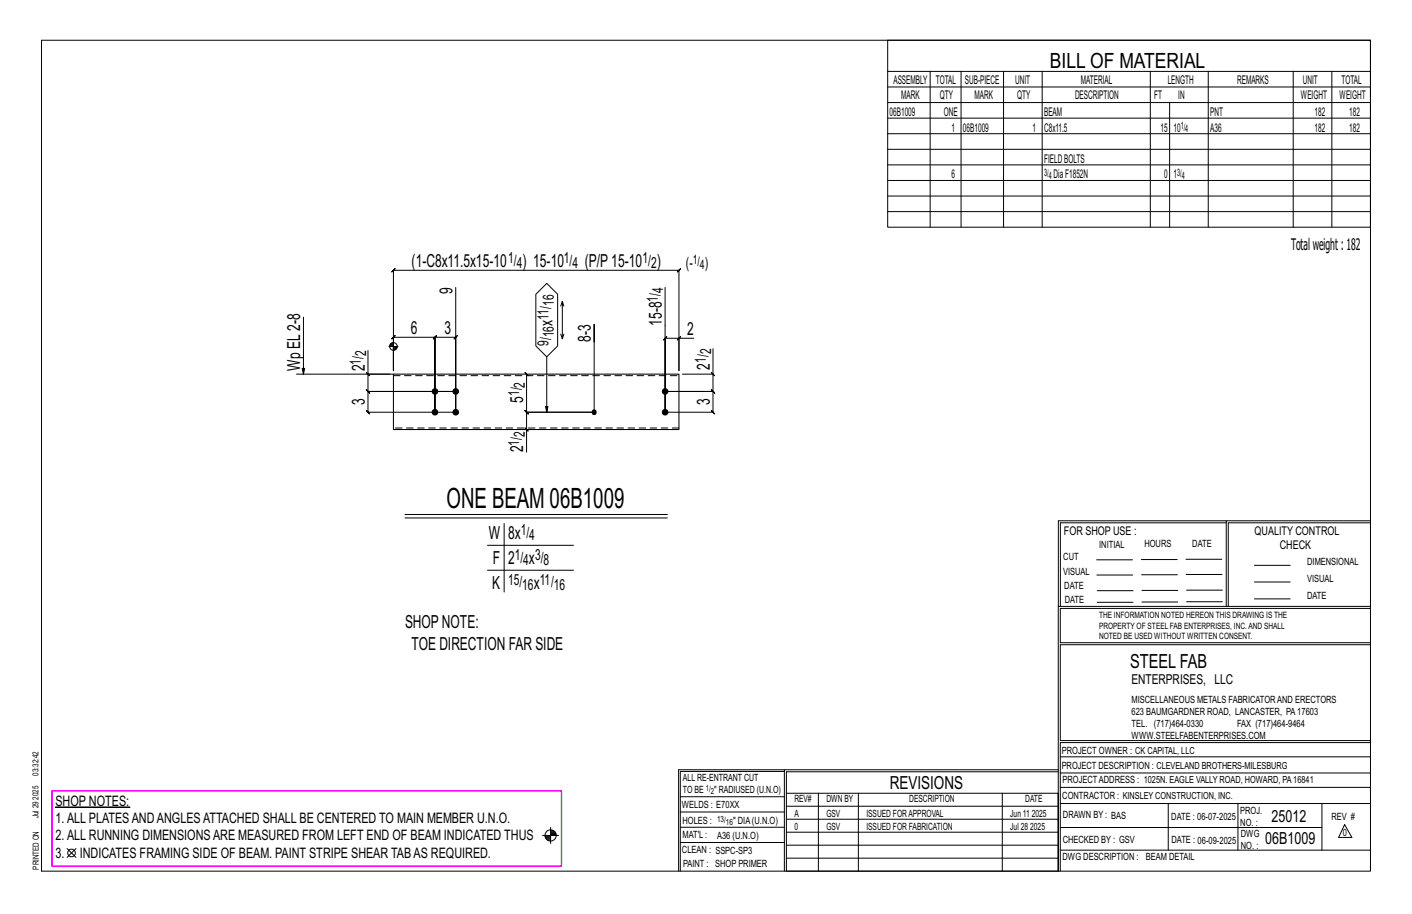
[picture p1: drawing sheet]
<svg xmlns="http://www.w3.org/2000/svg" width="432mm" height="279mm" viewBox="0 0 432 279" stroke-linecap="round" stroke-linejoin="round" font-family="sans-serif">
<defs><g id="words">
<text font-size="8.6" x="136.6" y="155.3">ONE BEAM 06B1009</text>
<text font-size="6.4" x="321.1" y="20.7">BILL OF MATERIAL</text>
<text font-size="5.9" x="345.6" y="204.1">STEEL FAB</text>
<g font-size="5.5">
<text x="125.9" y="81.6">(1-C8x11.5x15-10</text>
<text x="159.7" y="81.6">) 15-10</text>
<text x="178.9" y="81.6">(P/P15-10</text>
<text x="200.8" y="81.6">)</text>
<text x="138.4" y="89.9" transform="rotate(-90 138.4 89.9)">9</text>
<text x="169" y="99.6" transform="rotate(-90 169 99.6)">x</text>
<text x="202.4" y="99.6" transform="rotate(-90 202.4 99.6)">15-8</text>
<text x="125.6" y="102.1">6</text>
<text x="135.9" y="102.1">3</text>
<text x="180.7" y="104.5" transform="rotate(-90 180.7 104.5)">8-3</text>
<text x="210.1" y="102.4">2</text>
<text x="91.8" y="113.3" transform="rotate(-90 91.8 113.3)">Wp EL2-8</text>
<text x="111.5" y="113.6" transform="rotate(-90 111.5 113.6)">2</text>
<text x="217" y="113" transform="rotate(-90 217 113)">2</text>
<text x="111.5" y="123.9" transform="rotate(-90 111.5 123.9)">3</text>
<text x="160" y="123.1" transform="rotate(-90 160 123.1)">5</text>
<text x="217" y="123.9" transform="rotate(-90 217 123.9)">3</text>
<text x="160" y="138.2" transform="rotate(-90 160 138.2)">2</text>
<text x="149.5" y="164.8">W</text>
<text x="155.4" y="164.8">8x</text>
<text x="150.7" y="172.4">F</text>
<text x="155.4" y="172.4">2</text>
<text x="161.8" y="172.4">x</text>
<text x="150.5" y="180">K</text>
<text x="163.2" y="180">x</text>
<text x="123.9" y="192.1">SHOPNOTE:</text>
<text x="125.8" y="198.6">TOE DIRECTION FAR SIDE</text>
<text x="272.2" y="241.1">REVISIONS</text>
</g>
<g font-size="5.1">
<text x="388.9" y="251.3">25012</text>
<text x="386.9" y="258.1">06B1009</text>
</g>
<text font-size="4.9" x="394.8" y="76.4">Totalweight : 182</text>
<g font-size="4.7">
<text x="155.4" y="80.4">1/</text>
<text x="158" y="82">4</text>
<text x="172.5" y="80.4">1/</text>
<text x="175.1" y="82">4</text>
<text x="196.5" y="80.4">1/</text>
<text x="199.1" y="82">2</text>
<text x="209.7" y="81.8">(-</text>
<text x="215.5" y="81.8">)</text>
<text x="202.8" y="89.6" transform="rotate(-90 202.8 89.6)">4</text>
<text x="169.4" y="93.4" transform="rotate(-90 169.4 93.4)">16</text>
<text x="201.2" y="92.2" transform="rotate(-90 201.2 92.2)">1/</text>
<text x="167.7" y="97.8" transform="rotate(-90 167.7 97.8)">11/</text>
<text x="167.7" y="105.7" transform="rotate(-90 167.7 105.7)">9/</text>
<text x="169.4" y="103.1" transform="rotate(-90 169.4 103.1)">16</text>
<text x="110.3" y="111.5" transform="rotate(-90 110.3 111.5)">1/</text>
<text x="112" y="108.9" transform="rotate(-90 112 108.9)">2</text>
<text x="215.8" y="111" transform="rotate(-90 215.8 111)">1/</text>
<text x="217.5" y="108.3" transform="rotate(-90 217.5 108.3)">2</text>
<text x="160.5" y="118.5" transform="rotate(-90 160.5 118.5)">2</text>
<text x="158.8" y="121.1" transform="rotate(-90 158.8 121.1)">1/</text>
<text x="158.8" y="136.2" transform="rotate(-90 158.8 136.2)">1/</text>
<text x="160.5" y="133.6" transform="rotate(-90 160.5 133.6)">2</text>
<text x="159.3" y="163.5">1/</text>
<text x="161.9" y="165.2">4</text>
<text x="157.4" y="171.1">1/</text>
<text x="160" y="172.8">4</text>
<text x="163.6" y="171.1">3/</text>
<text x="166.2" y="172.8">8</text>
<text x="155.4" y="178.7">15/</text>
<text x="165" y="178.7">11/</text>
<text x="159.7" y="180.4">16</text>
<text x="169.4" y="180.4">16</text>
</g>
<g font-size="4.4">
<text x="17" y="251.7">1.ALL PLATESANDANGLESATTACHED SHALL BE CENTERED TO MAIN MEMBER U.N.O.</text>
<text x="17" y="246.4">SHOP NOTES:</text>
<text x="17" y="256.9">2.ALL RUNNING DIMENSIONSARE MEASURED FROM LEFT END OF BEAM INDICATED THUS</text>
<text x="17" y="262.1">3.</text>
<text x="24.4" y="262.1">INDICATES FRAMING SIDE OF BEAM. PAINT STRIPE SHEAR TABAS REQUIRED.</text>
</g>
<text font-size="4.2" x="346" y="209.1">ENTERPRISES, LLC</text>
<g font-size="4">
<text x="211.8" y="80.7">1/</text>
<text x="214.1" y="82.1">4</text>
</g>
<g font-size="3.7">
<text x="273.2" y="25.6">ASSEMBLY</text>
<text x="286.2" y="25.6">TOTAL</text>
<text x="295.1" y="25.6">SUB-PIECE</text>
<text x="310.4" y="25.6">UNIT</text>
<text x="330.5" y="25.6">MATERIAL</text>
<text x="357.1" y="25.6">LENGTH</text>
<text x="378.3" y="25.6">REMARKS</text>
<text x="398.4" y="25.6">UNIT</text>
<text x="410.2" y="25.6">TOTAL</text>
<text x="272.1" y="35.5">06B1009</text>
<text x="275.6" y="30.4">MARK</text>
<text x="287.4" y="30.4">QTY</text>
<text x="288.6" y="35.5">ONE</text>
<text x="298" y="30.4">MARK</text>
<text x="311" y="30.4">QTY</text>
<text x="319.3" y="35.5">BEAM</text>
<text x="328.7" y="30.4">DESCRIPTION</text>
<text x="353" y="30.4">FT</text>
<text x="360.3" y="30.4">IN</text>
<text x="370.1" y="35.5">PNT</text>
<text x="397.8" y="30.4">WEIGHT</text>
<text x="402" y="35.5">182</text>
<text x="409.6" y="30.4">WEIGHT</text>
<text x="412.6" y="35.5">182</text>
<text x="290.9" y="40.2">1</text>
<text x="294.5" y="40.2">06B1009</text>
<text x="315.8" y="40.2">1</text>
<text x="319.3" y="40.2">C8x11.5</text>
<text x="354.9" y="40.2">15</text>
<text x="358.9" y="40.2">10</text>
<text x="370.1" y="40.2">A36</text>
<text x="402" y="40.2">182</text>
<text x="412.6" y="40.2">182</text>
<text x="319.3" y="49.7">FIELDBOLTS</text>
<text x="290.9" y="54.5">6</text>
<text x="322.2" y="54.5">DiaF1852N</text>
<text x="356" y="54.5">0</text>
<text x="358.9" y="54.5">1</text>
<text x="325.3" y="163.4">FOR SHOP USE :</text>
<text x="383.7" y="163.4">QUALITY CONTROL</text>
<text x="391.4" y="167.8">CHECK</text>
</g>
<g font-size="3.1">
<text x="361.1" y="39.4">1/</text>
<text x="362.5" y="40.5">4</text>
<text x="319.3" y="53.7">3/</text>
<text x="360" y="53.7">3/</text>
<text x="320.7" y="54.8">4</text>
<text x="361.4" y="54.8">4</text>
<text x="336.2" y="167.4">INITIAL</text>
<text x="350" y="167.1">HOURS</text>
<text x="364.6" y="167.2">DATE</text>
<text x="325.2" y="171.3">CUT</text>
<text x="399.8" y="172.8">DIMENSIONAL</text>
<text x="325.1" y="175.8">VISUAL</text>
<text x="399.8" y="177.9">VISUAL</text>
<text x="325.5" y="180">DATE</text>
<text x="325.7" y="184.4">DATE</text>
<text x="399.8" y="183.1">DATE</text>
<text x="346" y="215">MISCELLANEOUS METALS FABRICATORAND ERECTORS</text>
<text x="346" y="218.6">623 BAUMGARDNER ROAD, LANCASTER, PA17603</text>
<text x="346" y="225.8">WWW.STEELFABENTERPRISES.COM</text>
<text x="346" y="222.2">TEL. (717)464-0330</text>
<text x="378.3" y="222.2">FAX (717)464-9464</text>
<text x="324.7" y="230.5">PROJECT OWNER : CK CAPITAL, LLC</text>
<text x="208.8" y="238.8">ALL RE-ENTRANT CUT</text>
<text x="324.7" y="235.1">PROJECT DESCRIPTION : CLEVELAND BROTHERS-MILESBURG</text>
<text x="324.9" y="239.5">PROJECTADDRESS : 1025N. EAGLE VALLY ROAD, HOWARD, PA16841</text>
<text x="208.8" y="242.5">TO BE</text>
<text x="218.4" y="242.5">&quot; RADIUSED (U.N.O)</text>
<text x="242.9" y="245.3">REV#</text>
<text x="252.7" y="245.3">DWN BY</text>
<text x="278.1" y="245.3">DESCRIPTION</text>
<text x="313.5" y="245.3">DATE</text>
<text x="324.9" y="244.2">CONTRACTOR : KINSLEY CONSTRUCTION, INC.</text>
<text x="208.5" y="247">WELDS : E70XX</text>
<text x="208.7" y="251.7">HOLES :</text>
<text x="224.2" y="251.8">&quot; DIA(U.N.O)</text>
<text x="242.9" y="249.9">A</text>
<text x="252.7" y="249.9">GSV</text>
<text x="264.9" y="249.9">ISSUED FORAPPROVAL</text>
<text x="309" y="249.9">Jun 11</text>
<text x="315.5" y="249.9">2025</text>
<text x="325.1" y="250">DRAWN BY : BAS</text>
<text x="358.2" y="250.5">DATE : 06-07-2025</text>
<text x="379.3" y="248.9">PROJ.</text>
<text x="407.2" y="250.5">REV #</text>
<text x="208.7" y="256.3">MAT'L :</text>
<text x="219.3" y="256.4">A36 (U.N.O)</text>
<text x="242.9" y="253.8">0</text>
<text x="252.7" y="253.8">GSV</text>
<text x="264.9" y="253.8">ISSUED FOR FABRICATION</text>
<text x="309" y="253.8">Jul 28</text>
<text x="315" y="253.8">2025</text>
<text x="325" y="257.6">CHECKED BY : GSV</text>
<text x="358.3" y="257.7">DATE : 06-09-2025</text>
<text x="379.3" y="252.5">NO. :</text>
<text x="379.5" y="255.9">DWG</text>
<text x="410.6" y="255.5">0</text>
<text x="208.6" y="260.7">CLEAN : SSPC-SP3</text>
<text x="324.9" y="262.9">DWG DESCRIPTION :</text>
<text x="350.4" y="263">BEAM DETAIL</text>
<text x="379.5" y="259.5">NO. :</text>
<text x="208.9" y="265">PAINT : SHOP PRIMER</text>
</g>
<g font-size="2.7">
<text x="336.1" y="189">THE INFORMATION NOTED HEREON THIS DRAWING IS THE</text>
<text x="336.1" y="195.4">NOTED BE USED WITHOUT WRITTEN CONSENT.</text>
<text x="336.1" y="192.2">PROPERTY OF STEEL FAB ENTERPRISES, INC.AND SHALL</text>
</g>
<g font-size="2.6">
<text x="215.9" y="241.8">1/</text>
<text x="217.4" y="242.7">2</text>
<text x="219.3" y="251.1">13/</text>
<text x="222" y="252.1">16</text>
</g>
<g font-size="2.5">
<text x="11.7" y="237.1" transform="rotate(-90 11.7 237.1)">03:32:42</text>
<text x="11.8" y="244.4" transform="rotate(-90 11.8 244.4)">2025</text>
<text x="11.8" y="250.1" transform="rotate(-90 11.8 250.1)">Jul 29</text>
<text x="11.9" y="265.8" transform="rotate(-90 11.9 265.8)">PRINTED ON</text>
</g>
</g></defs>
<g fill="#000" stroke="#000" stroke-width=".31">
<path d="M17 246.7h22.7v.1h-22.7z"/>
<circle cx="133" cy="119.7" r=".86"/>
<circle cx="139.4" cy="119.7" r=".86"/>
<circle cx="203.4" cy="119.7" r=".86"/>
<circle cx="133" cy="126" r=".86"/>
<circle cx="139.4" cy="126" r=".86"/>
<circle cx="181.6" cy="126" r=".68"/>
<circle cx="203.4" cy="126" r=".86"/>
</g>
<g fill="none" stroke="#000" stroke-width=".31">
<path d="M12.7 12.3h406.4v254h-406.4zM271.5 12.3h147.6v57.2h-147.6zM271.5 21.8h147.6M271.5 26.6h147.6M271.5 31.4h147.6M271.5 36.1h147.6M284.5 21.8v47.7M293.9 21.8v47.7M306.9 21.8v47.7M318.7 21.8v47.7M351.8 21.8v47.7M357.7 31.4v38.1"/>
<path d="M369.5 21.8v47.7M395.5 21.8v47.7M407.3 21.8v47.7M271.5 40.9h147.6M271.5 45.6h147.6M271.5 50.4h147.6M271.5 55.2h147.6M271.5 59.9h147.6M271.5 64.7h147.6M92.8 97v17.4l-.4-1.8h.8l-.4 1.8M139.4 87.9v38.1v-22.9l.5-.5-1 1 .5-.5h-6.4l.5-.5-1 1 .5-.5v22.9v-22.9l.5-.5-1 1 .5-.5h-12.7l.5-.5-1 1 .5-.5v10.2M163.9 90l3.3-3.4 3.3 3.4v15.7l-3.3 3.4-3.3-3.4z"/>
<path d="M172 92.1l-.5 1.5M172.4 93.6l-.4-1.5v11.5M203.4 87.9v38.1v-22.6l-.5 .5 1-1-.5 .5h4.2M90.7 114.4h29.6M112 113.9l1 1zM112.5 114.4v5.3l-.5-.5 1 1-.5-.5h26.9h-26.9l-.5-.5 1 1-.5-.5v6.3l-.5-.5 1 1-.5-.5h26.9M112.5 107.1v7.3h6.8M118.9 105.9h2.8M119.3 105.4v.5M119.5 105.1v.8M119.7 104.9v1M119.9 104.8v1.1"/>
<path d="M120.1 104.8v1.1M120.3 104.5v2.8M120.5 105.9v1.2M120.7 105.9v1.1M120.9 105.9v1M121.2 105.9v.8M121.4 105.9v.5M160.5 113.9l1 1zM161 114.4v11.6l-.5-.5 1 1-.5-.5h20.7M167.2 109.1v16.9l-.4-1.7h.8l-.4 1.7M171.5 102.1l.5 1.5 .4-1.5M181.7 104.5v-5.3v26.8"/>
<path d="M208.1 102.9l-1 1zM212.2 103.4h-4.6v9.9v-30.7l.5-.5-1 1 .5-.5h-87.3l.5-.5-1 1 .5-.5v30.7v-7.4M217.5 113.9l1 1zM218 106.6v7.8h-9.3M218 114.4v5.3l-.5-.5 1 1-.5-.5h-14.6h14.6l-.5-.5 1 1-.5-.5v6.3l-.5-.5 1 1-.5-.5h-14.6M181.7 126h-20.7l-.5-.5 1 1-.5-.5v5.3l-.5-.5 1 1-.5-.5v6.9M123.9 157.3h80.2M123.9 158.3h80.2M375 159.8h-50.7v25.6M375 159.2h-51.3l-.1 107.1M419.1 159.2h-44.1v26.2M419.1 159.8h-43.5v25.6"/>
<path d="M149.1 166.7h26.3M149.1 174.3h26.3M154.2 160v21M335.4 171.1h10.9M335.4 175.8h11M349 171h11M349.1 175.7h11M362.7 171h10.9M362.7 175.6h11M383.6 172.8h11M383.6 177.9h11M323.7 185.4h95.4"/>
<path d="M335.5 184.1h11M335.5 180.6h11M349.2 184h11M349.2 180.5h11M362.9 180.4h10.9M362.9 184h10.9M383.6 183.1h11M419.1 186h-94.9v10.5h94.9M419.1 197.1h-94.9v29.3h94.9v.6h-94.9v39.3M239.9 235.8h-31.9v30.5M239.9 235.3h-32.4v31M323.6 235.3h-83.7v31"/>
<path d="M323.6 235.9h-83.1v6.6M324.2 236.3h94.9M324.2 231.4h94.9M20.5 259.4l2.7 2.7M23.2 259.4l-2.7 2.7M165.9 255.4h4.9M166.7 255.7h1.7M166.8 256h1.6M166.9 256.2h1.5M167.1 256.5h1.3M167.4 256.8h1M168.4 252.9v4.9"/>
<path d="M168.4 254h.9M168.4 254.5h1.5M168.4 255.1h1.7M168.4 254.2h1.3M168.4 254.8h1.6M208 252.9h31.9M208 257.5h31.9M208 243.6h31.9M208 248.2h31.9M240.5 242.5h83.1v23.8h-83.1zM240.5 258.4h83.1M240.5 254.4h83.1"/>
<path d="M240.5 250.4h83.1M240.5 246.5h83.1M250.3 242.5v23.8M262.5 242.5v23.8M306.5 242.5v23.8M324.2 253h80.1M324.2 245.6h94.9M324.2 259.9h94.9M324.2 240.7h94.9M357.3 245.6v14.3M378.6 245.6v14.3M404.3 245.6v14.3"/>
<path d="M411.2 252.1l2.2 3.9h-4zM240.5 262.3h83.1"/>
<circle cx="120.3" cy="105.9" r="1.16"/>
<circle cx="168.4" cy="255.4" r="1.71"/>
<circle cx="21.9" cy="260.7" r="1.17"/>
</g>
<path d="M15.9 241.7h155.8v23.1h-155.8z" fill="none" stroke="#f0f" stroke-width=".5"/>
<path d="M120.3 114.4h87.3v16.9h-87.3z" fill="none" stroke="#000" stroke-width=".32"/>
<path d="M120.3 114.8h87.3M207.6 130.8h-87.3" fill="none" stroke="#000" stroke-width=".31" stroke-dasharray="2 1.4"/>
<use href="#words"/>
</svg>
